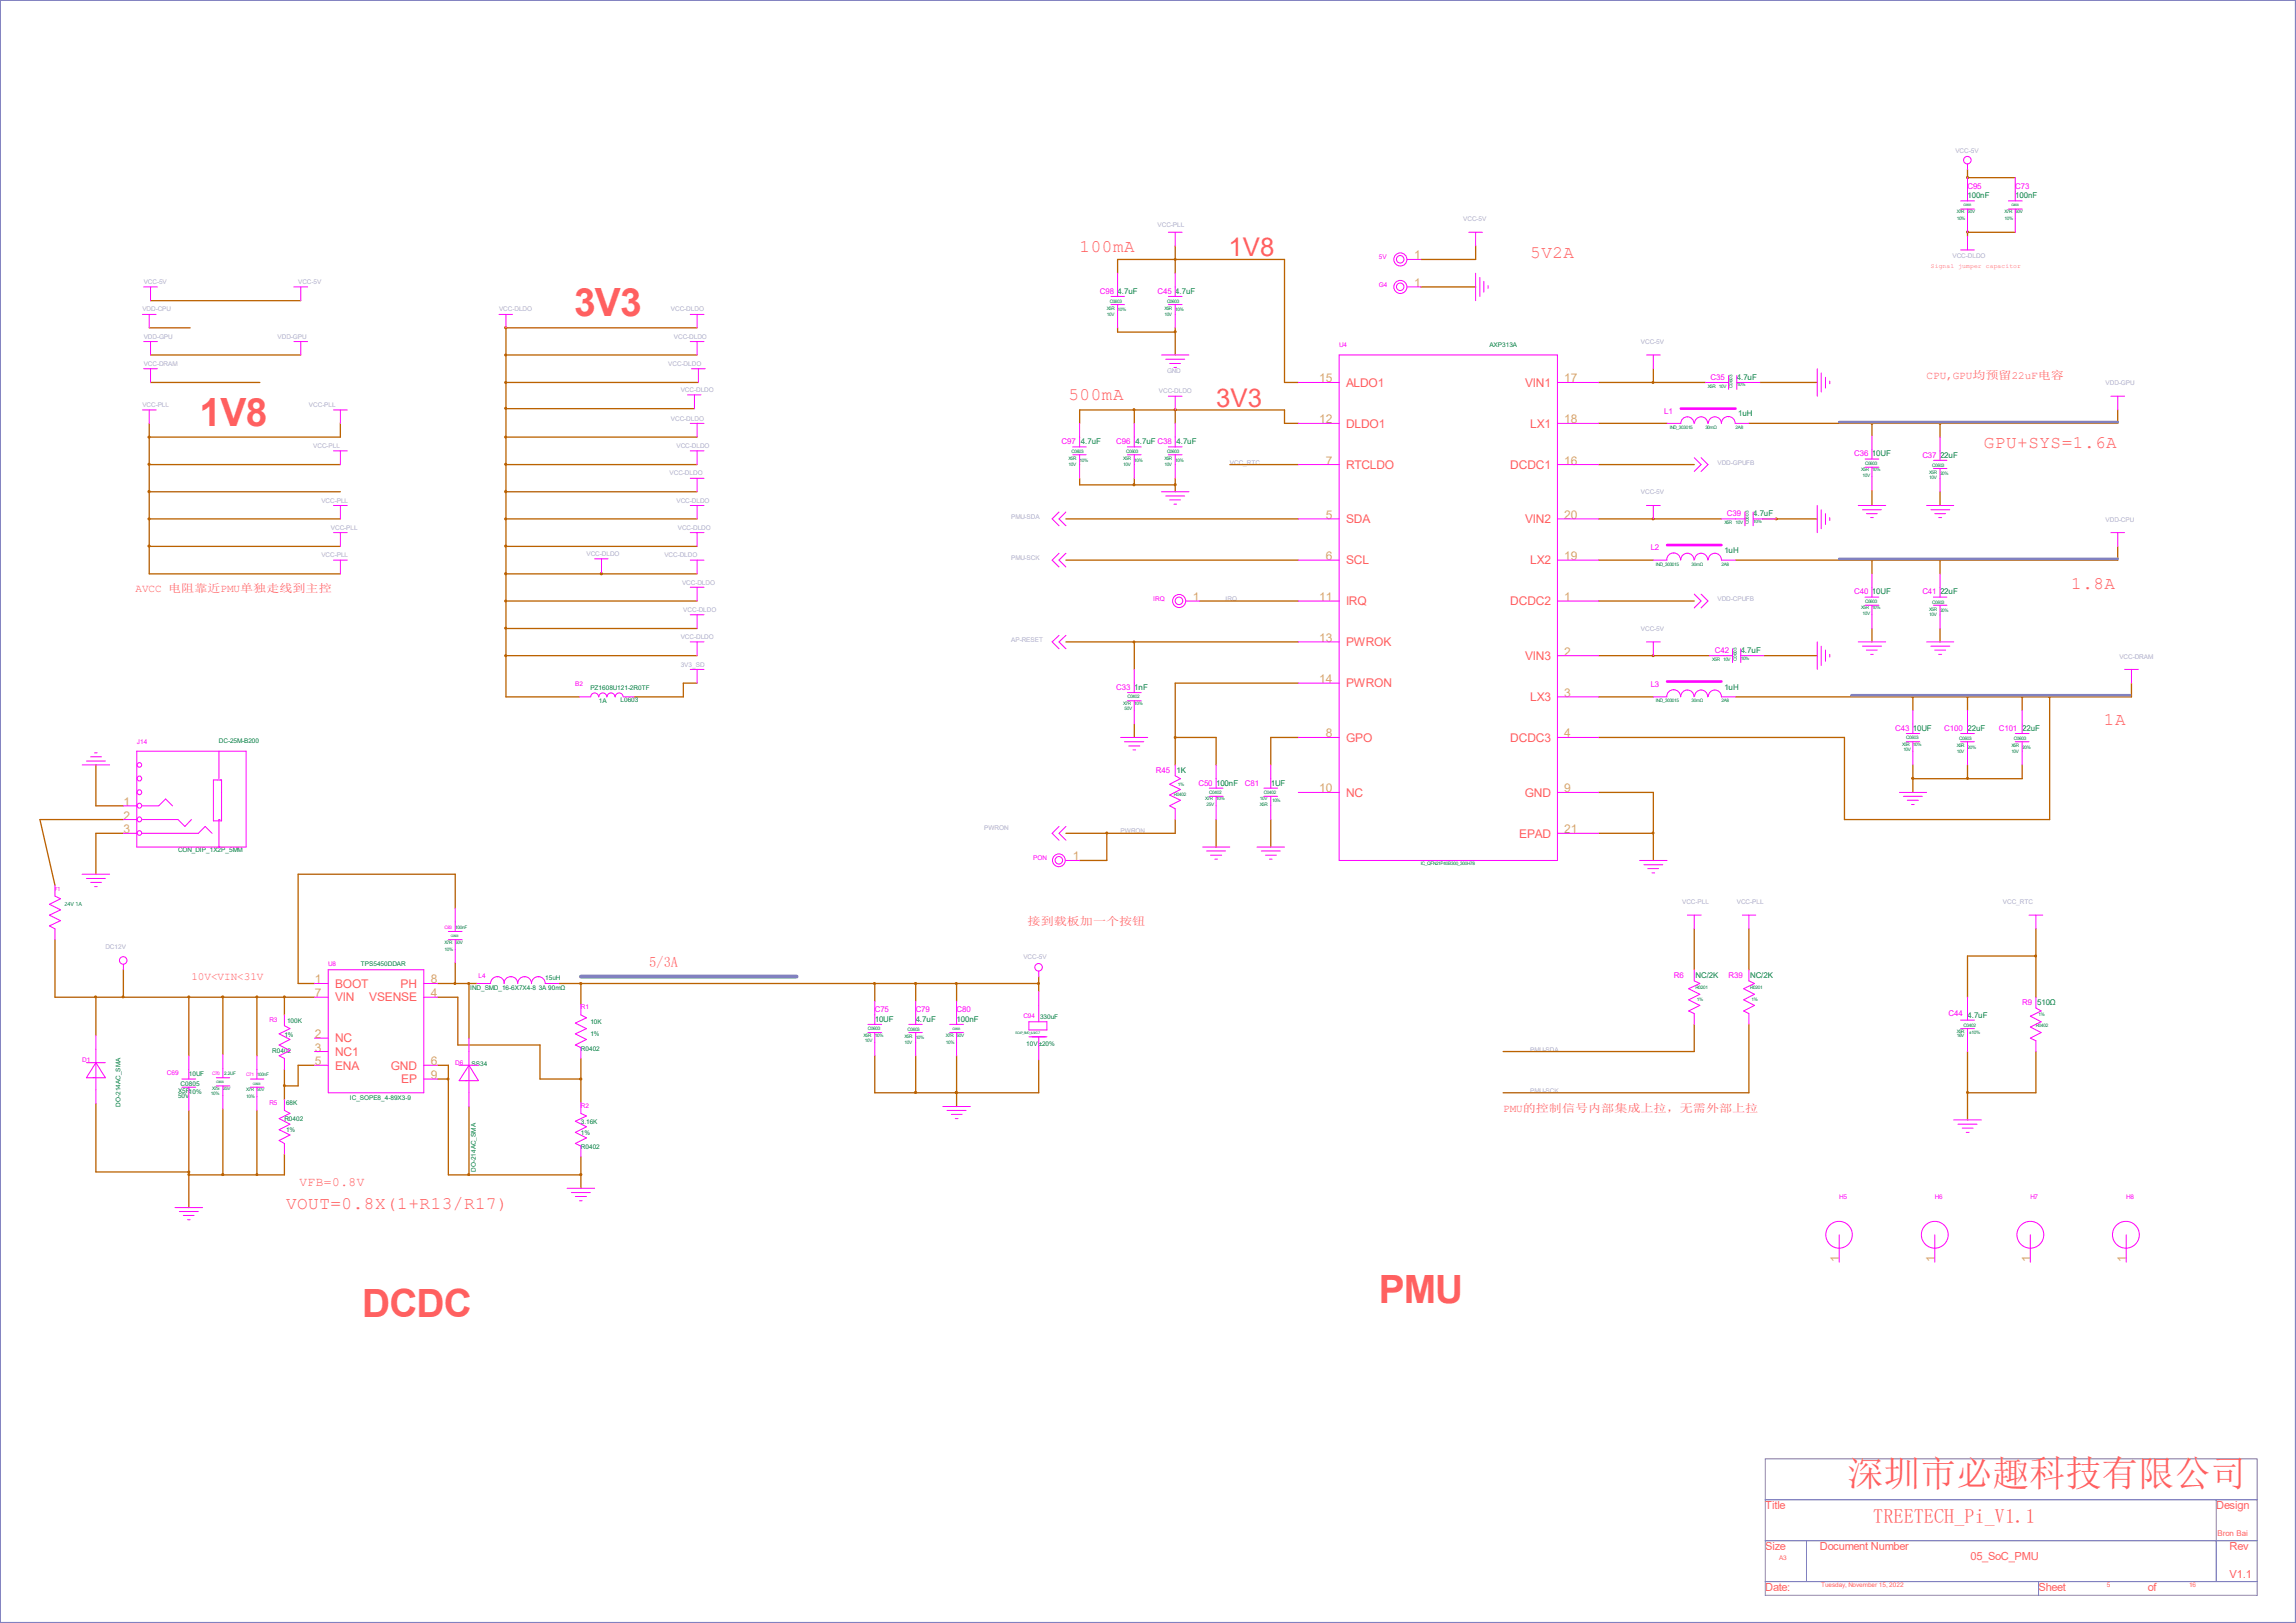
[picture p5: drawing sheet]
<svg xmlns="http://www.w3.org/2000/svg" width="297mm" height="210mm" viewBox="0 0 297 210" stroke-linecap="round" stroke-linejoin="round" font-family="sans-serif">
<defs><g id="words">
<g font-size="5" fill="#ff6060">
<text x="74.3" y="40.9">3V3</text>
<text x="25.8" y="55.2">1V8</text>
<text x="46.9" y="170.3">DCDC</text>
<text x="178.4" y="168.6">PMU</text>
</g>
<text font-size="4.7" fill="#ff6060" x="239" y="192.3">深圳市必趣科技有限公司</text>
<g font-size="3.3" fill="#ff6060">
<text x="158.9" y="33.1">1V8</text>
<text x="157.3" y="52.7">3V3</text>
</g>
<text font-size="2.6" fill="#ff6060" x="242.3" y="197.1">TREETECH_Pi_V1.1</text>
<g font-size="2.3" fill="#ff6060">
<text x="139.7" y="32.6">100mA</text>
<text x="198" y="33.4">5V2A</text>
<text x="138.2" y="51.8">500mA</text>
<text x="256.6" y="58">GPU+SYS=1.6A</text>
<text x="267.9" y="76.2">1.8A</text>
<text x="272.2" y="93.9">1A</text>
<text x="37" y="156.4">VOUT=0.8X(1+R13/R17)</text>
</g>
<text font-size="1.9" fill="#ff6060" x="84" y="125.1">5/3A</text>
<g font-size="1.6" fill="#b7b76a">
<text x="182.9" y="33.6">1</text>
<text x="182.9" y="37.1">1</text>
<text x="170.6" y="49.5">15</text>
<text x="202.4" y="49.5">17</text>
<text x="170.6" y="54.8">12</text>
<text x="202.4" y="54.8">18</text>
<text x="171.5" y="60.1">7</text>
<text x="202.4" y="60.1">16</text>
<text x="171.5" y="67.1">5</text>
<text x="202.4" y="67.1">20</text>
<text x="154.3" y="77.8">1</text>
<text x="170.6" y="77.8">11</text>
<text x="171.5" y="72.5">6</text>
<text x="202.4" y="72.5">19</text>
<text x="202.4" y="77.8">1</text>
<text x="170.6" y="83.1">13</text>
<text x="170.6" y="88.4">14</text>
<text x="202.4" y="84.8">2</text>
<text x="171.5" y="95.4">8</text>
<text x="202.4" y="90.2">3</text>
<text x="202.4" y="95.4">4</text>
<text x="16" y="107.8">3</text>
<text x="16" y="106">2</text>
<text x="16" y="104.3">1</text>
<text x="170.6" y="102.5">10</text>
<text x="202.4" y="102.5">9</text>
<text x="202.4" y="107.8">21</text>
<text x="138.8" y="111.3">1</text>
<text x="40.7" y="127.3">1</text>
<text x="40.7" y="129">7</text>
<text x="55.7" y="129">4</text>
<text x="55.7" y="127.3">8</text>
<text x="40.7" y="136.1">3</text>
<text x="40.7" y="134.3">2</text>
<text x="40.7" y="137.8">5</text>
<text x="55.7" y="137.8">6</text>
<text x="55.7" y="139.6">9</text>
<text x="237.9" y="163.3" transform="rotate(-90 237.9 163.3)">1</text>
<text x="250.3" y="163.3" transform="rotate(-90 250.3 163.3)">1</text>
<text x="262.6" y="163.3" transform="rotate(-90 262.6 163.3)">1</text>
<text x="275" y="163.3" transform="rotate(-90 275 163.3)">1</text>
</g>
<g font-size="1.6" fill="#ff6060">
<text x="174.1" y="50">ALDO1</text>
<text x="197.3" y="50">VIN1</text>
<text x="174.1" y="55.3">DLDO1</text>
<text x="198" y="55.3">LX1</text>
<text x="174.1" y="60.7">RTCLDO</text>
<text x="195.4" y="60.7">DCDC1</text>
<text x="174.1" y="67.7">SDA</text>
<text x="197.3" y="67.7">VIN2</text>
<text x="174.1" y="73">SCL</text>
<text x="198" y="73">LX2</text>
<text x="174.1" y="78.3">IRQ</text>
<text x="174.1" y="83.6">PWROK</text>
<text x="195.4" y="78.3">DCDC2</text>
<text x="174.1" y="88.9">PWRON</text>
<text x="197.3" y="85.4">VIN3</text>
<text x="174.1" y="96">GPO</text>
<text x="195.4" y="96">DCDC3</text>
<text x="198" y="90.7">LX3</text>
<text x="174.1" y="103.1">NC</text>
<text x="197.2" y="103.1">GND</text>
<text x="196.5" y="108.4">EPAD</text>
<text x="43.3" y="127.8">BOOT</text>
<text x="43.3" y="129.6">VIN</text>
<text x="47.8" y="129.6">VSENSE</text>
<text x="51.8" y="127.8">PH</text>
<text x="43.3" y="136.6">NC1</text>
<text x="43.3" y="134.9">NC</text>
<text x="43.3" y="138.4">ENA</text>
<text x="50.5" y="138.4">GND</text>
<text x="51.9" y="140.2">EP</text>
<text x="38.7" y="153.4">VFB=0.8V</text>
</g>
<g font-size="1.4" fill="#ff6060">
<text x="249.2" y="49">CPU,GPU均预留22uF电容</text>
<text x="17.5" y="76.5">AVCC 电阻靠近PMU单独走线到主控</text>
<text x="132.9" y="119.6">接到载板加一个按钮</text>
<text x="24.8" y="126.7">10V&lt;VIN&lt;31V</text>
<text x="194.4" y="143.9">PMU的控制信号内部集成上拉，无需外部上拉</text>
<text x="228.3" y="195.3">Title</text>
<text x="286.7" y="195.3">Design</text>
<text x="228.3" y="200.6">Size</text>
<text x="235.4" y="200.6">Document Number</text>
<text x="254.9" y="201.8">05_SoC_PMU</text>
<text x="288.4" y="200.6">Rev</text>
<text x="228.3" y="205.9">Date:</text>
<text x="263.7" y="205.9">Sheet</text>
<text x="277.8" y="205.9">of</text>
<text x="288.4" y="204.1">V1.1</text>
</g>
<g font-size="1" fill="#008040">
<text x="254.5" y="25.6">100nF</text>
<text x="260.7" y="25.6">100nF</text>
<text x="144.6" y="38">4.7uF</text>
<text x="152" y="38">4.7uF</text>
<text x="224.7" y="49.1">4.7uF</text>
<text x="224.8" y="53.9">1uH</text>
<text x="139.8" y="57.4">4.7uF</text>
<text x="146.9" y="57.4">4.7uF C38</text>
<text x="152.2" y="57.4">4.7uF</text>
<text x="242.1" y="59">10UF</text>
<text x="251" y="59.2">22uF</text>
<text x="223.1" y="71.6">1uH</text>
<text x="226.8" y="66.8">4.7uF</text>
<text x="242.1" y="76.9">10UF</text>
<text x="251" y="76.9">22uF</text>
<text x="146.7" y="89.3">1nF</text>
<text x="223.1" y="89.3">1uH</text>
<text x="225.2" y="84.5">4.7uF</text>
<text x="247.4" y="94.6">10UF</text>
<text x="254.5" y="94.6">22uF</text>
<text x="261.6" y="94.6">22uF</text>
<text x="152.2" y="100">1K</text>
<text x="157.3" y="101.6">100nF</text>
<text x="164.4" y="101.6">1UF</text>
<text x="219.3" y="126.5">NC/2K</text>
<text x="226.4" y="126.5">NC/2K</text>
<text x="254.5" y="131.7">4.7uF</text>
<text x="263.5" y="130.1">510Ω</text>
<text x="113.2" y="132.2">10UF</text>
<text x="118.4" y="132.2">4.7uF</text>
<text x="123.7" y="132.2">100nF</text>
</g>
<g font-size="1" fill="#f0f">
<text x="254.5" y="24.4">C95</text>
<text x="260.7" y="24.4">C73</text>
<text x="142.3" y="38">C98</text>
<text x="149.7" y="38">C45</text>
<text x="215.3" y="53.6">L1</text>
<text x="221.3" y="49.1">C35</text>
<text x="137.3" y="57.4">C97</text>
<text x="144.4" y="57.4">C96</text>
<text x="239.9" y="59">C36</text>
<text x="248.7" y="59.2">C37</text>
<text x="213.5" y="71.2">L2</text>
<text x="223.4" y="66.8">C39</text>
<text x="239.9" y="76.9">C40</text>
<text x="248.7" y="76.9">C41</text>
<text x="144.4" y="89.3">C33</text>
<text x="213.5" y="88.9">L3</text>
<text x="221.8" y="84.5">C42</text>
<text x="245.2" y="94.6">C43</text>
<text x="251.5" y="94.6">C100</text>
<text x="258.6" y="94.6">C101</text>
<text x="149.5" y="100">R45</text>
<text x="155" y="101.6">C50</text>
<text x="161" y="101.6">C81</text>
<text x="113.2" y="131">C75</text>
<text x="118.4" y="131">C79</text>
<text x="123.7" y="131">C80</text>
<text x="216.5" y="126.5">R6</text>
<text x="223.6" y="126.5">R39</text>
<text x="252.1" y="131.5">C44</text>
<text x="261.6" y="130.1">R9</text>
</g>
<text font-size="1" fill="#ff6060" x="286.9" y="198.8">Bron Bai</text>
<g font-size=".8" fill="#aaaad5">
<text x="252.9" y="19.8">VCC-5V</text>
<text x="149.7" y="29.3">VCC-PLL</text>
<text x="189.3" y="28.7">VCC-5V</text>
<text x="252.6" y="33.4">VCC-DLDO</text>
<text x="18.4" y="40.3">VDD-CPU</text>
<text x="18.6" y="36.8">VCC-5V</text>
<text x="38.6" y="36.8">VCC-5V</text>
<text x="64.6" y="40.3">VCC-DLDO</text>
<text x="86.8" y="40.3">VCC-DLDO</text>
<text x="18.6" y="47.4">VCC-DRAM</text>
<text x="18.6" y="43.9">VDD-GPU</text>
<text x="35.9" y="43.9">VDD-GPU</text>
<text x="86.4" y="47.4">VCC-DLDO</text>
<text x="87.2" y="43.9">VCC-DLDO</text>
<text x="212.3" y="44.5">VCC-5V</text>
<text x="18.4" y="52.7">VCC-PLL</text>
<text x="40" y="52.7">VCC-PLL</text>
<text x="88.1" y="50.7">VCC-DLDO</text>
<text x="149.9" y="50.9">VCC-DLDO</text>
<text x="151" y="48.3">GND</text>
<text x="272.4" y="49.8">VDD-GPU</text>
<text x="40.5" y="58">VCC-PLL</text>
<text x="86.8" y="54.4">VCC-DLDO</text>
<text x="87.5" y="58">VCC-DLDO</text>
<text x="41.6" y="65.1">VCC-PLL</text>
<text x="86.6" y="61.5">VCC-DLDO</text>
<text x="87.5" y="65.1">VCC-DLDO</text>
<text x="159.1" y="60.1">VCC_RTC</text>
<text x="212.3" y="64">VCC-5V</text>
<text x="222.2" y="60.1">VDD-GPUFB</text>
<text x="42.8" y="68.6">VCC-PLL</text>
<text x="75.9" y="71.9">VCC-DLDO</text>
<text x="87.7" y="68.6">VCC-DLDO</text>
<text x="130.8" y="67.1">PMU-SDA</text>
<text x="272.4" y="67.5">VDD-CPU</text>
<text x="41.6" y="72.1">VCC-PLL</text>
<text x="85.9" y="72.1">VCC-DLDO</text>
<text x="88.2" y="75.6">VCC-DLDO</text>
<text x="130.8" y="72.5">PMU-SCK</text>
<text x="158.5" y="77.8">IRQ</text>
<text x="222.2" y="77.8">VDD-CPUFB</text>
<text x="88.1" y="82.7">VCC-DLDO</text>
<text x="88.4" y="79.2">VCC-DLDO</text>
<text x="130.8" y="83.1">AP-RESET</text>
<text x="212.3" y="81.7">VCC-5V</text>
<text x="88.1" y="86.3">3V3_SD</text>
<text x="274.2" y="85.2">VCC-DRAM</text>
<text x="127.3" y="107.4">PWRON</text>
<text x="144.9" y="107.8">PWRON</text>
<text x="217.6" y="117">VCC-PLL</text>
<text x="224.7" y="117">VCC-PLL</text>
<text x="259.1" y="117">VCC_RTC</text>
<text x="13.6" y="122.9">DC12V</text>
<text x="132.4" y="124.1">VCC-5V</text>
<text x="198" y="136.1">PMU-SDA</text>
<text x="198" y="141.4">PMU-SCK</text>
</g>
<g font-size=".8" fill="#f0f">
<text x="178.4" y="33.6">5V</text>
<text x="178.4" y="37.1">G4</text>
<text x="173.2" y="44.9">U4</text>
<text x="149.2" y="77.8">IRQ</text>
<text x="74.4" y="88.7">B2</text>
<text x="17.7" y="96.3">J14</text>
<text x="133.6" y="111.3">PON</text>
<text x="42.5" y="125">U8</text>
<text x="61.9" y="126.5">L4</text>
<text x="75.1" y="130.6">R1</text>
<text x="132.4" y="131.7">C94</text>
<text x="10.6" y="137.4">D1</text>
<text x="34.8" y="132.2">R3</text>
<text x="58.9" y="137.8">D6</text>
<text x="21.6" y="139.1">C69</text>
<text x="34.8" y="143">R5</text>
<text x="75.1" y="143.3">R2</text>
<text x="237.9" y="155.2">H5</text>
<text x="250.3" y="155.2">H6</text>
<text x="262.6" y="155.2">H7</text>
<text x="275" y="155.2">H8</text>
</g>
<g font-size=".8" fill="#ff6060">
<text x="249.8" y="34.6">Signal jumper capacitor</text>
<text x="230.1" y="201.8">A3</text>
<text x="235.6" y="205.4">Tuesday, November 15, 2022</text>
<text x="272.5" y="205.4">5</text>
<text x="283.2" y="205.4">16</text>
</g>
<g font-size=".8" fill="#008040">
<text x="192.7" y="44.9">AXP313A</text>
<text x="76.4" y="89.3">PZ1608U121-2R0TF</text>
<text x="77.5" y="91">1A</text>
<text x="80.3" y="90.8">L0603</text>
<text x="28.3" y="96.1">DC-25M-B200</text>
<text x="23" y="110.3">CON_DIP_1X2P_5MM</text>
<text x="46.7" y="125">TPS5450DDAR</text>
<text x="60.8" y="128.1">IND_SMD_16-6X7X4-8</text>
<text x="69.7" y="128.1">3A 90mΩ</text>
<text x="70.5" y="126.7">15uH</text>
<text x="134.5" y="131.9">330uF</text>
<text x="35.2" y="136.3">R0402</text>
<text x="36.8" y="134.2">1%</text>
<text x="37.1" y="132.4">100K</text>
<text x="61" y="137.9">SS34</text>
<text x="75.1" y="135.9">R0402</text>
<text x="76.4" y="132.5">10K</text>
<text x="76.4" y="134">1%</text>
<text x="132.8" y="135.4">10V±20%</text>
<text x="15.6" y="143.2" transform="rotate(-90 15.6 143.2)">DO-214AC_SMA</text>
<text x="23" y="142.1">50V</text>
<text x="23" y="141.4">X5R10%</text>
<text x="23.4" y="140.5">C0805</text>
<text x="24.4" y="139.3">10UF</text>
<text x="37" y="143">68K</text>
<text x="45.3" y="142.3">IC_SOPE8_4-89X3-9</text>
<text x="36.8" y="145.1">R0402</text>
<text x="37" y="146.5">1%</text>
<text x="75.1" y="148.6">R0402</text>
<text x="75.1" y="145.5">3.16K</text>
<text x="75.1" y="146.9">1%</text>
<text x="61.6" y="151.6" transform="rotate(-90 61.6 151.6)">DO-214AC_SMA</text>
</g>
<text font-size=".7" fill="#f0f" x="7.1" y="115.2">F1</text>
<text font-size=".7" fill="#008040" x="8.3" y="117.2">24V 1A</text>
<g font-size=".6" fill="#008040">
<text x="253.1" y="28.5">10%</text>
<text x="253.1" y="27.6">X7R 50V</text>
<text x="259.3" y="28.5">10%</text>
<text x="259.3" y="27.6">X7R 50V</text>
<text x="143.2" y="40.9">10V</text>
<text x="143.2" y="40.1">X5R</text>
<text x="143.6" y="39.2">C0603</text>
<text x="144.6" y="40.3">10%</text>
<text x="150.6" y="40.9">10V</text>
<text x="150.6" y="40.1">X5R</text>
<text x="151" y="39.2">C0603</text>
<text x="152" y="40.3">10%</text>
<text x="220.9" y="50.2">X5R 10V</text>
<text x="224.1" y="50.2" transform="rotate(-90 224.1 50.2)">C0603</text>
<text x="224.7" y="50">10%</text>
<text x="138.2" y="59.6">X5R</text>
<text x="138.6" y="58.7">C0603</text>
<text x="139.7" y="59.7">10%</text>
<text x="145.3" y="59.6">X5R</text>
<text x="145.7" y="58.7">C0603</text>
<text x="146.7" y="59.7">10%</text>
<text x="150.6" y="59.6">X5R</text>
<text x="151" y="58.7">C0603</text>
<text x="152" y="59.7">10%</text>
<text x="216" y="55.5">IND_303015</text>
<text x="220.6" y="55.5">30mΩ</text>
<text x="224.5" y="55.5">2A8</text>
<text x="138.2" y="60.3">10V</text>
<text x="145.3" y="60.3">10V</text>
<text x="150.6" y="60.3">10V</text>
<text x="240.7" y="61">X5R 10%</text>
<text x="240.9" y="61.7">10V</text>
<text x="241.3" y="60.1">C0603</text>
<text x="249.6" y="62">10V</text>
<text x="249.6" y="61.3">X5R</text>
<text x="249.9" y="60.5">C0603</text>
<text x="251" y="61.5">20%</text>
<text x="223.1" y="67.9">X5R 10V</text>
<text x="226.2" y="67.9" transform="rotate(-90 226.2 67.9)">C0603</text>
<text x="226.8" y="67.7">10%</text>
<text x="214.2" y="73.2">IND_303015</text>
<text x="218.8" y="73.2">30mΩ</text>
<text x="222.7" y="73.2">2A8</text>
<text x="241.3" y="78">C0603</text>
<text x="240.7" y="78.8">X5R 10%</text>
<text x="240.9" y="79.5">10V</text>
<text x="249.6" y="79.7">10V</text>
<text x="249.6" y="79">X5R</text>
<text x="249.9" y="78.1">C0603</text>
<text x="251" y="79.2">20%</text>
<text x="221.5" y="85.6">X5R 10V</text>
<text x="224.7" y="85.6" transform="rotate(-90 224.7 85.6)">C0603</text>
<text x="225.2" y="85.4">10%</text>
<text x="145.3" y="91.2">X7R 10%</text>
<text x="145.5" y="91.9">50V</text>
<text x="145.8" y="90.3">C0402</text>
<text x="214.2" y="90.8">IND_303015</text>
<text x="218.8" y="90.8">30mΩ</text>
<text x="222.7" y="90.8">2A8</text>
<text x="246.6" y="95.6">C0603</text>
<text x="253.4" y="95.8">C0603</text>
<text x="260.5" y="95.8">C0603</text>
<text x="152.4" y="101.6">1%</text>
<text x="246" y="96.5">X5R 10%</text>
<text x="246.2" y="97.2">10V</text>
<text x="253.1" y="97.4">10V</text>
<text x="253.1" y="96.7">X5R</text>
<text x="254.5" y="96.9">20%</text>
<text x="260.2" y="97.4">10V</text>
<text x="260.2" y="96.7">X5R</text>
<text x="261.6" y="96.9">20%</text>
<text x="151.8" y="103">R0402</text>
<text x="155.9" y="103.5">X7R 10%</text>
<text x="156.1" y="104.3">25V</text>
<text x="156.4" y="102.7">C0402</text>
<text x="163" y="103.5">10V</text>
<text x="163" y="104.3">X5R</text>
<text x="163.5" y="102.7">C0402</text>
<text x="164.5" y="103.8">10%</text>
<text x="183.8" y="111.9">IC_QFN21P40B300_300H78</text>
<text x="57.5" y="123">10%</text>
<text x="57.5" y="122.1">X7R 50V</text>
<text x="58.9" y="120.2">100nF</text>
<text x="219.3" y="127.9">R0201</text>
<text x="219.5" y="129.5">1%</text>
<text x="226.4" y="127.9">R0201</text>
<text x="226.6" y="129.5">1%</text>
<text x="263.7" y="131.5">1%</text>
<text x="111.7" y="134.2">X5R 10%</text>
<text x="111.9" y="134.9">10V</text>
<text x="112.3" y="133.3">C0603</text>
<text x="117" y="135">10V</text>
<text x="117" y="134.3">X5R</text>
<text x="117.4" y="133.4">C0603</text>
<text x="118.4" y="134.5">10%</text>
<text x="122.3" y="135">10%</text>
<text x="122.3" y="134.2">X7R 50V</text>
<text x="253.1" y="134.2">16V</text>
<text x="253.1" y="133.6">X5R</text>
<text x="254" y="132.9">C0402</text>
<text x="254.7" y="133.8">±10%</text>
<text x="263.4" y="132.9">R0402</text>
<text x="27.3" y="141.7">10%</text>
<text x="27.4" y="141">X7S 25V</text>
<text x="29" y="139.1">2.2UF</text>
<text x="31.8" y="142.1">10%</text>
<text x="31.8" y="141.2">X7R 50V</text>
<text x="33.2" y="139.3">100nF</text>
</g>
<g font-size=".6" fill="#f0f">
<text x="57.5" y="120.2">C83</text>
<text x="27.4" y="139.1">C70</text>
<text x="31.8" y="139.3">C71</text>
</g>
<g font-size=".4" fill="#008040">
<text x="254" y="26.7">C0603</text>
<text x="260.2" y="26.7">C0603</text>
<text x="58.3" y="121.2">C0603</text>
<text x="123.2" y="133.3">C0603</text>
<text x="131.4" y="133.8">ECAP_SMD_6-3X7-7</text>
<text x="28" y="140.1">C0603</text>
<text x="32.7" y="140.3">C0603</text>
</g>
</g></defs>
<g fill="none" stroke="#bb6200" stroke-width=".17">
<path d="M19.5 38.9h19.4M151.8 33.6h-7.2v1.7M152 33.6h14.2v15.9h1.7M152 31.8v3.5M183.8 37.1h7.1M190.9 31.8v1.8h-7.1M254.5 23h.1M254.5 30.1h.1M254.5 21.9v1.1M254.5 30.1v.5M254.5 23h6.2M254.5 30.1h6.2"/>
<path d="M19.3 42.4h5.3M19.3 54.8v19.5h24.7M19.5 49.5h14.1M19.5 45.9h19.4M44 54.8v1.8h-24.7M65.4 42.4h.1M65.4 42.4h24.8M65.4 42.4v47.8h9.6M65.4 49.5h24.9M65.4 56.6h24.8M65.4 45.9h24.8M65.4 52.9h24.4"/>
<path d="M139.7 54.8v-1.8h26.5v1.8h1.7M144.6 42.4v.6h7.4M146.7 53v1.8M152 53h.1M152 42.4v3.5M152 53v1.8M206.8 49.5h13.8M206.8 54.8h8.8M213.9 47.7v1.8M227.7 49.5h7.4M242.1 54.8v1.6M251 54.8v1.8"/>
<path d="M273.9 53v1.8h-47.7M19.3 67.1h24.7M19.3 60.1h24.7M19.3 70.7h24.7M19.3 63.6h24.7M65.4 67.1h24.8M65.4 60.1h24.8M65.4 77.8h24.8M65.4 74.3h24.8M65.4 70.7h24.8M65.4 63.6h24.8M77.8 74.1v.2"/>
<path d="M137.9 67.1h30M137.9 72.5h30M139.7 61.9v.8h12.3M146.7 61.9v.8M152 61.9v1.7M155.2 77.8h12.7M159.1 60.1h8.8M206.8 67.1h15.9M206.8 60.1h12.4M206.8 77.8h12.4M206.8 72.5h7.1M213.9 67.1h.1"/>
<path d="M228 67.1h7.1M229.8 67.1h.1M242.1 63.5v1.9M242.1 72.5v1.8M251 63.6v1.8M251 72.5v1.8M273.9 70.7v1.8h-49.4M12.4 99v5.3h3.6M65.4 84.8h24.8M65.4 81.3h24.8M90.2 88.4h-1.8v1.8h-6.4M137.9 83.1h30"/>
<path d="M146.7 83.1v3.5M146.7 93.7v1.7M152 95.4h5.3v3.6M167.9 95.4h-3.5v3.6M167.9 88.4h-15.9v10.6M206.8 90.2h7.1M206.8 84.8h14.3M213.9 84.8h.1M228.2 84.8h6.9M242.1 81.3v1.8M247.4 90.2v1.7M247.4 99v3.5"/>
<path d="M251 81.3v1.8M254.5 90.2v1.7M254.5 99v1.8M261.6 90.2v1.7M261.6 99v1.8h-14.2M265.1 90.2v15.8h-26.5v-10.6h-31.8M275.7 88.4v1.8h-51.2M16 106h-10.8l1.9 8.6M16 107.8h-3.6v5.3M58.9 117.5v-4.4h-20.3v14.2h2.1M143.2 107.8v3.5h-3.5M152 106v1.8h-14.1"/>
<path d="M157.3 106v3.6M164.4 106v3.6M206.8 107.8h7.1M206.8 102.5h7.1v8.8M7.1 121.6v7.4h33.6M12.4 129v5M16 125.5v3.5M24.4 129v7.6M28.8 129v7.4M33.2 129v7.6M36.8 129v2.3M36.8 138.4v3.9"/>
<path d="M40.7 137.8h-2.1v2.7h-1.8M56.6 127.3h5.1M56.6 139.6h1.4M56.6 129h2.6v6.2h10.6v4.4h5.3M56.6 137.8h1.4v14.2h17.1M58.9 124.6v2.7M60.7 127.3v7M72.3 127.3h62.1M75.1 127.3v2.6M75.1 136.9v5.7M113.2 136.6v4.8h21.2v-4.2M113.2 127.3v2.2"/>
<path d="M118.4 127.3v2.2M118.4 136.6v4.8M123.7 127.3v2.2M123.7 136.6v6.6M134.4 126.4v1.9M219.2 120.2v5.3M219.2 132.5v3.6h-24.8M226.2 120.2v5.3M226.2 132.5v8.9h-31.8M254.5 136.1v8.8M263.4 123.7h-8.9v5.3M263.4 120.2v8.8"/>
<path d="M263.4 136.1v5.3h-8.9M12.4 142.8v8.8h12M24.4 143.7v12.6M28.8 143.5v8.5M33.2 143.7v8.3M36.8 149.4v2.6h-12.4M60.7 143.2v8.8M75.1 149.7v4.1M123.7 141.4h.1"/>
</g>
<circle cx="60.6" cy="127.3" r=".13" fill="#bb6200"/>
<circle cx="60.6" cy="127.3" r=".13" fill="none" stroke="#bb6200" stroke-width=".13"/>
<circle cx="58.8" cy="127.3" r=".13" fill="#bb6200"/>
<circle cx="58.8" cy="127.3" r=".13" fill="none" stroke="#bb6200" stroke-width=".13"/>
<circle cx="263.3" cy="123.7" r=".13" fill="#bb6200"/>
<circle cx="263.3" cy="123.7" r=".13" fill="none" stroke="#bb6200" stroke-width=".13"/>
<circle cx="251" cy="72.4" r=".13" fill="#bb6200"/>
<circle cx="251" cy="72.4" r=".13" fill="none" stroke="#bb6200" stroke-width=".13"/>
<circle cx="242.1" cy="72.4" r=".13" fill="#bb6200"/>
<circle cx="242.1" cy="72.4" r=".13" fill="none" stroke="#bb6200" stroke-width=".13"/>
<circle cx="146.7" cy="83.1" r=".13" fill="#bb6200"/>
<circle cx="146.7" cy="83.1" r=".13" fill="none" stroke="#bb6200" stroke-width=".13"/>
<path d="M75 139.5h.2v.2h-.2z" fill-rule="evenodd" fill="#bb6200"/>
<path d="M75 139.5h.2v.2h-.2z" fill="none" stroke="#bb6200" stroke-width=".13"/>
<circle cx="265.1" cy="90.1" r=".13" fill="#bb6200"/>
<circle cx="265.1" cy="90.1" r=".13" fill="none" stroke="#bb6200" stroke-width=".13"/>
<path d="M247.3 90h.2v.2h-.2z" fill-rule="evenodd" fill="#bb6200"/>
<path d="M247.3 90h.2v.2h-.2z" fill="none" stroke="#bb6200" stroke-width=".13"/>
<circle cx="254.5" cy="90.1" r=".13" fill="#bb6200"/>
<circle cx="254.5" cy="90.1" r=".13" fill="none" stroke="#bb6200" stroke-width=".13"/>
<circle cx="261.6" cy="90.1" r=".13" fill="#bb6200"/>
<circle cx="261.6" cy="90.1" r=".13" fill="none" stroke="#bb6200" stroke-width=".13"/>
<circle cx="152" cy="95.4" r=".13" fill="#bb6200"/>
<circle cx="152" cy="95.4" r=".13" fill="none" stroke="#bb6200" stroke-width=".13"/>
<circle cx="36.8" cy="140.5" r=".13" fill="#bb6200"/>
<circle cx="36.8" cy="140.5" r=".13" fill="none" stroke="#bb6200" stroke-width=".13"/>
<circle cx="152" cy="33.6" r=".13" fill="#bb6200"/>
<circle cx="152" cy="33.6" r=".13" fill="none" stroke="#bb6200" stroke-width=".13"/>
<circle cx="19.3" cy="63.6" r=".15" fill="#bb6200"/>
<circle cx="19.3" cy="63.6" r=".15" fill="none" stroke="#bb6200" stroke-width=".13"/>
<path d="M19.2 56.5h.2v.1h-.2z" fill-rule="evenodd" fill="#bb6200"/>
<path d="M19.2 56.5h.2v.1h-.2z" fill="none" stroke="#bb6200" stroke-width=".13"/>
<path d="M19.2 60h.2v.2h-.2z" fill-rule="evenodd" fill="#bb6200"/>
<path d="M19.2 60h.2v.2h-.2z" fill="none" stroke="#bb6200" stroke-width=".13"/>
<path d="M19.2 67.1h.2v.1h-.2z" fill-rule="evenodd" fill="#bb6200"/>
<path d="M19.2 67.1h.2v.1h-.2z" fill="none" stroke="#bb6200" stroke-width=".13"/>
<path d="M19.2 70.6h.2v.1h-.2z" fill-rule="evenodd" fill="#bb6200"/>
<path d="M19.2 70.6h.2v.1h-.2z" fill="none" stroke="#bb6200" stroke-width=".13"/>
<circle cx="251" cy="54.8" r=".13" fill="#bb6200"/>
<circle cx="251" cy="54.8" r=".13" fill="none" stroke="#bb6200" stroke-width=".13"/>
<circle cx="242.1" cy="54.8" r=".13" fill="#bb6200"/>
<circle cx="242.1" cy="54.8" r=".13" fill="none" stroke="#bb6200" stroke-width=".13"/>
<circle cx="143.2" cy="107.8" r=".13" fill="#bb6200"/>
<circle cx="143.2" cy="107.8" r=".13" fill="none" stroke="#bb6200" stroke-width=".13"/>
<circle cx="213.8" cy="107.8" r=".13" fill="#bb6200"/>
<circle cx="213.8" cy="107.8" r=".13" fill="none" stroke="#bb6200" stroke-width=".13"/>
<circle cx="152" cy="62.7" r=".14" fill="#bb6200"/>
<circle cx="152" cy="62.7" r=".14" fill="none" stroke="#bb6200" stroke-width=".13"/>
<circle cx="254.5" cy="141.4" r=".13" fill="#bb6200"/>
<circle cx="254.5" cy="141.4" r=".13" fill="none" stroke="#bb6200" stroke-width=".13"/>
<path d="M229.7 67.1h.2v.1h-.2z" fill-rule="evenodd" fill="#bb6200"/>
<path d="M229.7 67.1h.2v.1h-.2z" fill="none" stroke="#bb6200" stroke-width=".13"/>
<circle cx="33.2" cy="152" r=".13" fill="#bb6200"/>
<circle cx="33.2" cy="152" r=".13" fill="none" stroke="#bb6200" stroke-width=".13"/>
<path d="M28.7 151.9h.2v.2h-.2z" fill-rule="evenodd" fill="#bb6200"/>
<path d="M28.7 151.9h.2v.2h-.2z" fill="none" stroke="#bb6200" stroke-width=".13"/>
<circle cx="24.4" cy="152" r=".13" fill="#bb6200"/>
<circle cx="24.4" cy="152" r=".13" fill="none" stroke="#bb6200" stroke-width=".13"/>
<circle cx="58" cy="139.6" r=".13" fill="#bb6200"/>
<circle cx="58" cy="139.6" r=".13" fill="none" stroke="#bb6200" stroke-width=".13"/>
<circle cx="123.7" cy="141.4" r=".13" fill="#bb6200"/>
<circle cx="123.7" cy="141.4" r=".13" fill="none" stroke="#bb6200" stroke-width=".13"/>
<path d="M118.3 141.3h.2v.1h-.2z" fill-rule="evenodd" fill="#bb6200"/>
<path d="M118.3 141.3h.2v.1h-.2z" fill="none" stroke="#bb6200" stroke-width=".13"/>
<circle cx="152" cy="42.9" r=".13" fill="#bb6200"/>
<circle cx="152" cy="42.9" r=".13" fill="none" stroke="#bb6200" stroke-width=".13"/>
<circle cx="146.7" cy="62.7" r=".14" fill="#bb6200"/>
<circle cx="146.7" cy="62.7" r=".14" fill="none" stroke="#bb6200" stroke-width=".13"/>
<path d="M247.3 100.6h.2v.2h-.2z" fill-rule="evenodd" fill="#bb6200"/>
<path d="M247.3 100.6h.2v.2h-.2z" fill="none" stroke="#bb6200" stroke-width=".13"/>
<circle cx="254.5" cy="100.7" r=".13" fill="#bb6200"/>
<circle cx="254.5" cy="100.7" r=".13" fill="none" stroke="#bb6200" stroke-width=".13"/>
<path d="M75 151.9h.2v.2h-.2z" fill-rule="evenodd" fill="#bb6200"/>
<path d="M75 151.9h.2v.2h-.2z" fill="none" stroke="#bb6200" stroke-width=".13"/>
<circle cx="60.6" cy="152" r=".13" fill="#bb6200"/>
<circle cx="60.6" cy="152" r=".13" fill="none" stroke="#bb6200" stroke-width=".13"/>
<circle cx="15.9" cy="129" r=".13" fill="#bb6200"/>
<circle cx="15.9" cy="129" r=".13" fill="none" stroke="#bb6200" stroke-width=".13"/>
<circle cx="24.4" cy="129" r=".13" fill="#bb6200"/>
<circle cx="24.4" cy="129" r=".13" fill="none" stroke="#bb6200" stroke-width=".13"/>
<path d="M28.7 128.9h.2v.2h-.2z" fill-rule="evenodd" fill="#bb6200"/>
<path d="M28.7 128.9h.2v.2h-.2z" fill="none" stroke="#bb6200" stroke-width=".13"/>
<circle cx="33.2" cy="129" r=".13" fill="#bb6200"/>
<circle cx="33.2" cy="129" r=".13" fill="none" stroke="#bb6200" stroke-width=".13"/>
<circle cx="36.8" cy="129" r=".13" fill="#bb6200"/>
<circle cx="36.8" cy="129" r=".13" fill="none" stroke="#bb6200" stroke-width=".13"/>
<circle cx="213.8" cy="49.5" r=".13" fill="#bb6200"/>
<circle cx="213.8" cy="49.5" r=".13" fill="none" stroke="#bb6200" stroke-width=".13"/>
<circle cx="213.8" cy="67.1" r=".13" fill="#bb6200"/>
<circle cx="213.8" cy="67.1" r=".13" fill="none" stroke="#bb6200" stroke-width=".13"/>
<circle cx="213.8" cy="84.8" r=".13" fill="#bb6200"/>
<circle cx="213.8" cy="84.8" r=".13" fill="none" stroke="#bb6200" stroke-width=".13"/>
<path d="M75 127.2h.2v.1h-.2z" fill-rule="evenodd" fill="#bb6200"/>
<path d="M75 127.2h.2v.1h-.2z" fill="none" stroke="#bb6200" stroke-width=".13"/>
<circle cx="113.1" cy="127.3" r=".13" fill="#bb6200"/>
<circle cx="113.1" cy="127.3" r=".13" fill="none" stroke="#bb6200" stroke-width=".13"/>
<circle cx="123.7" cy="127.3" r=".13" fill="#bb6200"/>
<circle cx="123.7" cy="127.3" r=".13" fill="none" stroke="#bb6200" stroke-width=".13"/>
<path d="M118.3 127.2h.2v.1h-.2z" fill-rule="evenodd" fill="#bb6200"/>
<path d="M118.3 127.2h.2v.1h-.2z" fill="none" stroke="#bb6200" stroke-width=".13"/>
<circle cx="134.3" cy="127.3" r=".13" fill="#bb6200"/>
<circle cx="134.3" cy="127.3" r=".13" fill="none" stroke="#bb6200" stroke-width=".13"/>
<circle cx="254.5" cy="23" r=".14" fill="#bb6200"/>
<circle cx="254.5" cy="23" r=".14" fill="none" stroke="#bb6200" stroke-width=".13"/>
<circle cx="152" cy="53" r=".13" fill="#bb6200"/>
<circle cx="152" cy="53" r=".13" fill="none" stroke="#bb6200" stroke-width=".13"/>
<circle cx="65.4" cy="70.7" r=".13" fill="#bb6200"/>
<circle cx="65.4" cy="70.7" r=".13" fill="none" stroke="#bb6200" stroke-width=".13"/>
<circle cx="65.4" cy="77.8" r=".13" fill="#bb6200"/>
<circle cx="65.4" cy="77.8" r=".13" fill="none" stroke="#bb6200" stroke-width=".13"/>
<circle cx="65.4" cy="81.3" r=".13" fill="#bb6200"/>
<circle cx="65.4" cy="81.3" r=".13" fill="none" stroke="#bb6200" stroke-width=".13"/>
<circle cx="65.4" cy="45.9" r=".13" fill="#bb6200"/>
<circle cx="65.4" cy="45.9" r=".13" fill="none" stroke="#bb6200" stroke-width=".13"/>
<circle cx="65.4" cy="56.6" r=".13" fill="#bb6200"/>
<circle cx="65.4" cy="56.6" r=".13" fill="none" stroke="#bb6200" stroke-width=".13"/>
<circle cx="65.4" cy="60.1" r=".13" fill="#bb6200"/>
<circle cx="65.4" cy="60.1" r=".13" fill="none" stroke="#bb6200" stroke-width=".13"/>
<circle cx="65.4" cy="67.1" r=".13" fill="#bb6200"/>
<circle cx="65.4" cy="67.1" r=".13" fill="none" stroke="#bb6200" stroke-width=".13"/>
<circle cx="65.4" cy="63.6" r=".14" fill="#bb6200"/>
<circle cx="65.4" cy="63.6" r=".14" fill="none" stroke="#bb6200" stroke-width=".13"/>
<circle cx="65.4" cy="84.8" r=".13" fill="#bb6200"/>
<circle cx="65.4" cy="84.8" r=".13" fill="none" stroke="#bb6200" stroke-width=".13"/>
<circle cx="146.7" cy="53" r=".13" fill="#bb6200"/>
<circle cx="146.7" cy="53" r=".13" fill="none" stroke="#bb6200" stroke-width=".13"/>
<circle cx="77.8" cy="74.2" r=".15" fill="#bb6200"/>
<circle cx="77.8" cy="74.2" r=".15" fill="none" stroke="#bb6200" stroke-width=".13"/>
<circle cx="65.4" cy="74.2" r=".14" fill="#bb6200"/>
<circle cx="65.4" cy="74.2" r=".14" fill="none" stroke="#bb6200" stroke-width=".13"/>
<circle cx="65.4" cy="49.5" r=".13" fill="#bb6200"/>
<circle cx="65.4" cy="49.5" r=".13" fill="none" stroke="#bb6200" stroke-width=".13"/>
<circle cx="65.4" cy="52.8" r=".13" fill="#bb6200"/>
<circle cx="65.4" cy="52.8" r=".13" fill="none" stroke="#bb6200" stroke-width=".13"/>
<circle cx="254.5" cy="30" r=".13" fill="#bb6200"/>
<circle cx="254.5" cy="30" r=".13" fill="none" stroke="#bb6200" stroke-width=".13"/>
<circle cx="65.4" cy="42.4" r=".14" fill="#bb6200"/>
<circle cx="65.4" cy="42.4" r=".14" fill="none" stroke="#bb6200" stroke-width=".13"/>
<circle cx="123.7" cy="141.4" r=".13" fill="#bb6200"/>
<circle cx="123.7" cy="141.4" r=".13" fill="none" stroke="#bb6200" stroke-width=".13"/>
<circle cx="152" cy="53" r=".13" fill="#bb6200"/>
<circle cx="152" cy="53" r=".13" fill="none" stroke="#bb6200" stroke-width=".13"/>
<circle cx="24.4" cy="151.6" r=".13" fill="#bb6200"/>
<circle cx="24.4" cy="151.6" r=".13" fill="none" stroke="#bb6200" stroke-width=".13"/>
<circle cx="12.4" cy="129" r=".13" fill="#bb6200"/>
<circle cx="12.4" cy="129" r=".13" fill="none" stroke="#bb6200" stroke-width=".13"/>
<path d="M237.9 54.6h36M237.9 72.3h36M239.5 90h36" fill="none" stroke="#8181c0" stroke-width=".34"/>
<path d="M75.1 126.4h27.9" fill="none" stroke="#8181c0" stroke-width=".51"/>
<path d="M0 0h296.9v209.9h-296.9zM228.3 188.8h63.7v17.6h-63.7zM228.3 194.1h63.7M228.3 199.3h63.7M233.7 199.3v5.3M286.7 194.1v10.5M0 209.9h.1M228.3 204.6h63.7M263.7 204.6v1.8" fill="none" stroke="#8181c0" stroke-width=".13"/>
<g fill="none" stroke="#f0f" stroke-width=".13">
<path d="M18.6 37.1h1.8M19.5 37.1v1.8M38 37.1h1.8M38.9 37.1v1.8M143.7 38.4h1.8M143.7 39.4h1.8M144.6 35.3v3.1M144.6 39.4v3M151.1 38.4h1.8M151.1 39.4h1.8M151.1 30.1h1.8M152 30.1v1.7"/>
<path d="M152 35.3v3.1M152 39.4v3M182 33.6h1.8M182 37.1h1.8M190 30.1h1.8M190.9 30.1v1.7M190.9 35.3v3.6M191.4 35.9v2.5M191.9 36.4v1.4M192.5 37v.3M253.6 26h1.8M253.6 27.1h1.8"/>
<path d="M253.6 32.3h1.8M254.5 21.2v.7M254.5 23v3M254.5 27.1v3M254.5 30.6v1.7M259.8 26h1.8M259.8 27.1h1.8M260.7 23v3M260.7 27.1v3M18.4 53h1.8M18.4 40.7h1.8M18.6 44.2h1.8"/>
<path d="M18.6 47.7h1.8M19.3 40.7v1.7M19.3 53v1.8M19.5 44.2v1.7M19.5 47.7v1.8M38 44.2h1.8M38.9 44.2v1.7M43.1 53h1.8M43.1 58.3h1.8M44 53v1.8M44 58.3v1.8M64.6 40.7h1.7"/>
<path d="M65.4 40.7v1.7M88.9 51.1h1.8M89.3 54.8h1.8M89.3 58.3h1.8M89.3 40.7h1.8M89.3 44.2h1.8M89.5 47.7h1.7M89.8 51.1v1.8M90.2 40.7v1.7M90.2 44.2v1.7M90.2 54.8v1.8M90.2 58.3v1.8"/>
<path d="M90.3 47.7v1.8M138.8 57.8h1.7M138.8 58.8h1.7M139.7 54.8v3M139.7 58.8v3.1M145.8 57.8h1.8M145.8 58.8h1.8M146.7 54.8v3M146.7 58.8v3.1M150.2 45.9h3.6M150.8 46.5h2.4M151.1 57.8h1.8"/>
<path d="M151.1 58.8h1.8M151.1 51.3h1.8M151.3 47h1.4M151.8 47.5h.4M152 51.3v1.7M152 54.8v3M152 58.8v3.1M167.9 54.8h5.3M167.9 49.5h5.3M173.2 45.9h28.3v65.4h-28.3zM201.5 54.8h5.3M201.5 49.5h5.3"/>
<path d="M213 45.9h1.8M213.9 45.9v1.8M215.6 54.8h1.8a.85 .85 0 0 1 .9-.9 .85 .85 0 0 1 .8 .9M219.2 59.2l.8 .9-.8 .9M219.2 54.8a.85 .85 0 0 1 .8-.9 .85 .85 0 0 1 .9 .9M220 59.2l.9 .9-.9 .9M220.6 49.5h3M223.6 53.9a.89 .89 0 0 1 .9 .9M223.6 53.9a.79 .79 0 0 0-.9 .9 .85 .85 0 0 0-.9-.9 .85 .85 0 0 0-.8 .9M223.6 48.6v1.8M224.5 54.8h1.7M224.7 49.5h3"/>
<path d="M224.7 48.6v1.8M235.1 47.7v3.6M235.6 48.3v2.4M236.1 48.8v1.4M236.7 49.3v.4M241.3 59.4h1.7M242.1 56.4v3M250.1 59.6h1.7M251 56.6v3M273 51.3h1.8M273.9 51.3v1.7M43.1 72.5h1.8"/>
<path d="M43.1 68.9h1.8M43.1 65.4h1.8M44 65.4v1.7M44 68.9v1.8M44 72.5v1.8M76.9 72.3h1.8M77.8 72.3v1.8M89.3 72.5h1.8M89.3 68.9h1.8M89.3 65.4h1.8M89.3 79.5h1.8M89.3 76h1.8"/>
<path d="M89.3 61.9h1.8M90.2 61.9v1.7M90.2 65.4v1.7M90.2 68.9v1.8M90.2 72.5v1.8M90.2 76v1.8M90.2 79.5v1.8M137 71.6l-.9 .9 .9 .9M137 66.3l-.9 .8 .9 .9M137.9 71.6l-.9 .9 .9 .9M137.9 66.3l-.9 .8 .9 .9M150.2 63.6h3.6"/>
<path d="M150.8 64.2h2.4M151.3 64.7h1.4M151.8 65.2h.4M153.4 77.8h1.8M167.9 67.1h5.3M167.9 77.8h5.3M167.9 60.1h5.3M167.9 72.5h5.3M201.5 67.1h5.3M201.5 77.8h5.3M201.5 60.1h5.3M201.5 72.5h5.3"/>
<path d="M213 65.4h1.8M213.9 72.5h1.7M213.9 65.4v1.7M216.5 71.5a.89 .89 0 0 1 .9 1M216.5 71.6a.79 .79 0 0 0-.9 .8M217.4 72.4a.85 .85 0 0 1 .9-.8 .85 .85 0 0 1 .8 .9M219.2 76.9l.8 .9-.8 .9M219.2 72.4a.85 .85 0 0 1 .9-.8 .85 .85 0 0 1 .8 .9M220 76.9l.9 .9-.9 .9M221 72.4a.85 .85 0 0 1 .8-.8 .85 .85 0 0 1 .9 .9h1.8M222.7 67.1h3M225.7 66.3v1.7"/>
<path d="M226.8 67.1h3M226.8 66.3v1.7M235.1 65.4v3.5M235.6 66v2.4M236.1 66.5v1.4M236.7 67v.4M240.4 65.4h3.5M240.9 66h2.5M241.3 77.3h1.7M241.3 78.3h1.7M241.3 60.5h1.7M241.4 66.5h1.4"/>
<path d="M242 67h.3M242.1 60.5v3M242.1 74.3v3M242.1 78.3v3M249.2 65.4h3.5M249.8 66h2.4M250.1 77.3h1.7M250.1 78.3h1.7M250.1 60.6h1.7M250.3 66.5h1.4M250.8 67h.4M251 60.6v3"/>
<path d="M251 74.3v3M251 78.3v3M273 68.9h1.8M273.9 68.9v1.8M10.6 99h3.6M11.2 98.5h2.4M11.7 97.9h1.4M12.2 97.4h.4M17.7 97.2h14.1v12.4h-14.1zM28.3 97.2v3.6M75 90.2h1.4M76.4 90.2a.51 .51 0 0 1 .5-.5 .51 .51 0 0 1 .5 .5"/>
<path d="M77.5 90.2a.51 .51 0 0 1 .5-.5 .51 .51 0 0 1 .5 .5M78.5 90.2a.51 .51 0 0 1 .5-.5 .51 .51 0 0 1 .5 .5M79.6 90.2a.51 .51 0 0 1 .5-.5 .51 .51 0 0 1 .5 .5M80.6 90.2h1.4M89.3 83.1h1.8M89.3 86.6h1.8M90.2 83.1v1.7M90.2 86.6v1.8M137 82.2l-.9 .9 .9 .8M137.9 82.2l-.9 .9 .9 .8M144.9 95.4h3.6M145.5 96h2.5"/>
<path d="M145.8 89.6h1.8M145.8 90.7h1.8M146 96.5h1.4M146.6 97h.3M146.7 86.6v3M146.7 90.7v3M152 99v1.4l.7 .4-1.4 .7 1.4 .7-1.4 .7 1.4 .6-1.4 .8 .7 .3v1.4M157.3 99v3M164.4 99v3M167.9 95.4h5.3M167.9 83.1h5.3M167.9 88.4h5.3"/>
<path d="M201.5 84.8h5.3M201.5 90.2h5.3M201.5 95.4h5.3M213 83.1h1.8M213.9 90.2h1.7M213.9 83.1v1.7M216.5 89.2a.89 .89 0 0 1 .9 1M216.5 89.3a.79 .79 0 0 0-.9 .8M217.4 90.1a.85 .85 0 0 1 .9-.8 .85 .85 0 0 1 .8 .9M219.2 90.1a.85 .85 0 0 1 .9-.8 .85 .85 0 0 1 .8 .9M221 90.1a.85 .85 0 0 1 .8-.8 .85 .85 0 0 1 .9 .9h1.8M221.1 84.8h3"/>
<path d="M224.1 83.9v1.8M225.2 84.8h3M225.2 83.9v1.8M235.1 83.1v3.5M235.6 83.6v2.5M236.1 84.1v1.5M236.7 84.7v.3M240.4 83.1h3.5M240.9 83.6h2.5M241.4 84.1h1.4M242 84.7h.3M246.6 94.9h1.7"/>
<path d="M246.6 96h1.7M247.4 91.9v3M247.4 96v3M249.2 83.1h3.5M249.8 83.6h2.4M250.3 84.1h1.4M250.8 84.7h.4M253.6 94.9h1.8M253.6 96h1.8M254.5 91.9v3M254.5 96v3M260.7 94.9h1.8"/>
<path d="M260.7 96h1.8M261.6 91.9v3M261.6 96v3M274.8 86.6h1.8M275.7 86.6v1.8M7.1 114.6v1.4l.7 .3-1.4 .7 1.4 .7-1.4 .7 1.4 .7-1.4 .7 .7 .4v1.4M10.6 113.1h3.6M11.2 113.7h2.4M11.7 114.2h1.4M12.2 114.7h.4M16 106h1.7M16 107.8h1.7"/>
<path d="M16 104.3h1.7M18.4 106h4.6l.9 .9 .9-.9M18.4 107.8h7.3l.8-.9 .9 .9M18.4 104.3h2.1l.9-.9 .9 .9M27.6 100.9h1.1v5.3h-1.1zM28.3 109.6h.1M28.3 106h.1M28.3 106v3.6M58.9 117.5v3M137 106.9l-.9 .9 .9 .9M137.9 111.3h1.8M137.9 106.9l-.9 .9 .9 .9"/>
<path d="M155.6 109.6h3.5M156.1 110.1h2.4M156.4 102h1.8M156.4 103h1.8M156.6 110.7h1.4M157.1 111.2h.4M157.3 103v3M162.6 109.6h3.6M163.2 110.1h2.4M163.5 102h1.8M163.5 103h1.8M163.7 110.7h1.4"/>
<path d="M164.2 111.2h.3M164.4 103v3M167.9 102.5h5.3M201.5 107.8h5.3M201.5 102.5h5.3M212.1 111.3h3.5M212.6 111.9h2.5M213.1 112.4h1.4M213.7 112.9h.3M218.3 118.4h1.7M219.2 118.4v1.8M225.4 118.4h1.7"/>
<path d="M226.2 118.4v1.8M245.7 102.5h3.5M246.2 103h2.5M246.7 103.5h1.5M247.3 104.1h.3M262.5 118.4h1.7M263.4 118.4v1.8M11.2 137.5h2.4M12.1 139.4h.1M12.4 137.5l1.2 1.9h-2.4zM12.4 134v8.8M16 124.8v.7"/>
<path d="M23.5 139.6h1.8M24.4 136.6v3M28 139.4h1.7M28.8 136.4v3M32.4 139.6h1.7M33.2 136.6v3M36.8 131.3v1.4l.7 .4-1.4 .7 1.4 .7-1.4 .7 1.4 .7-1.4 .7 .7 .3v1.5M40.7 127.3h1.8M40.7 129h1.8M40.7 136.1h1.8M40.7 137.8h1.8M40.7 134.3h1.8"/>
<path d="M42.5 125.5h12.3v15.9h-12.3zM54.8 127.3h1.8M54.8 139.6h1.8M54.8 129h1.8M54.8 137.8h1.8M58 120.5h1.8M58 121.6h1.8M58.9 121.6v3M59.4 137.8h2.5M60.3 139.8h.1M60.7 134.3v8.9M60.7 137.8l1.2 2h-2.5z"/>
<path d="M64.3 126.4a.78 .78 0 0 0-.8 .9h-1.8M64.3 126.4a.89 .89 0 0 1 .9 .9M66.1 126.4a.89 .89 0 0 1 .9 .9 .83 .83 0 0 1 .9-.9M66.1 126.4a.79 .79 0 0 0-.9 .9M67.9 126.4a.89 .89 0 0 1 .8 .9 .83 .83 0 0 1 1-.9M69.6 126.4a.89 .89 0 0 1 .9 .9h1.8M75.1 129.9v1.4l.8 .4-1.5 .7 1.5 .7-1.5 .7 1.5 .7-1.5 .7 .7 .4v1.3M112.3 132.5h1.7M112.3 133.6h1.7M113.2 129.5v3M113.2 133.6v3M117.6 132.5h1.7"/>
<path d="M117.6 133.6h1.7M118.4 129.5v3M118.4 133.6v3M122.9 132.5h1.7M122.9 133.6h1.7M123.7 129.5v3M123.7 133.6v3M133.1 134.2h2.3M133.1 132.2h2.3v1.1h-2.3zM134.4 125.6v.8M134.4 128.3v3.9M134.4 134.2v3"/>
<path d="M219.2 125.5v1.4l.7 .4-1.5 .6 1.5 .8-1.5 .7 1.5 .7-1.5 .7 .8 .3v1.4M226.2 125.5v1.4l.7 .4-1.3 .6 1.3 .8-1.3 .7 1.3 .7-1.3 .7 .6 .3v1.4M253.6 132h1.8M253.6 133.1h1.8M254.5 129v3M254.5 133.1v3M263.4 129v1.4l.6 .4-1.4 .7 1.4 .7-1.4 .7 1.4 .7-1.4 .7 .8 .4v1.4M22.6 156.3h3.6M23.2 156.8h2.5M23.5 140.7h1.8M23.7 157.3h1.4M24.3 157.8h.3"/>
<path d="M24.4 140.7v3M28 140.5h1.7M28.8 140.5v3M32.4 140.7h1.7M33.2 140.7v3M36.8 142.3v1.4l.7 .4-1.4 .6 1.4 .8-1.4 .7 1.4 .7-1.4 .7 .7 .4v1.4M73.4 153.8h3.5M73.9 154.3h2.5M74.4 154.8h1.5M75 155.4h.3M75.1 142.6v1.5l.8 .3-1.5 .7 1.5 .7-1.5 .7 1.5 .7-1.5 .8 .7 .3v1.4M122 143.2h3.5"/>
<path d="M122.5 143.7h2.5M123.1 144.2h1.4M123.6 144.7h.3M237.9 159.8v3.5M250.3 159.8v3.5M252.7 144.9h3.6M253.3 145.5h2.4M253.8 146h1.4M254.3 146.5h.4M262.6 159.8v3.5M275 159.8v3.5"/>
<circle cx="181.1" cy="33.5" r=".49"/>
<circle cx="181.1" cy="37.1" r=".49"/>
<circle cx="181.1" cy="37.1" r=".85"/>
<circle cx="181.1" cy="33.6" r=".85"/>
<circle cx="254.5" cy="20.7" r=".49"/>
<circle cx="152.5" cy="77.7" r=".49"/>
<circle cx="152.5" cy="77.8" r=".85"/>
<circle cx="18" cy="99" r=".3"/>
<circle cx="18" cy="102.5" r=".31"/>
<circle cx="18" cy="104.2" r=".31"/>
<circle cx="18" cy="100.7" r=".31"/>
<circle cx="18" cy="106" r=".31"/>
<circle cx="18" cy="107.8" r=".3"/>
<circle cx="137" cy="111.3" r=".83"/>
<circle cx="137" cy="111.3" r=".49"/>
<circle cx="15.9" cy="124.3" r=".49"/>
<circle cx="134.3" cy="125.2" r=".49"/>
<circle cx="237.9" cy="159.8" r="1.73"/>
<circle cx="250.3" cy="159.8" r="1.74"/>
<circle cx="262.6" cy="159.8" r="1.74"/>
<circle cx="275" cy="159.8" r="1.74"/>
</g>
<path d="M217.4 52.9h7.1M215.6 70.5h7.1M215.6 88.2h7.1" fill="none" stroke="#f0f" stroke-width=".34"/>
<use href="#words"/>
</svg>
